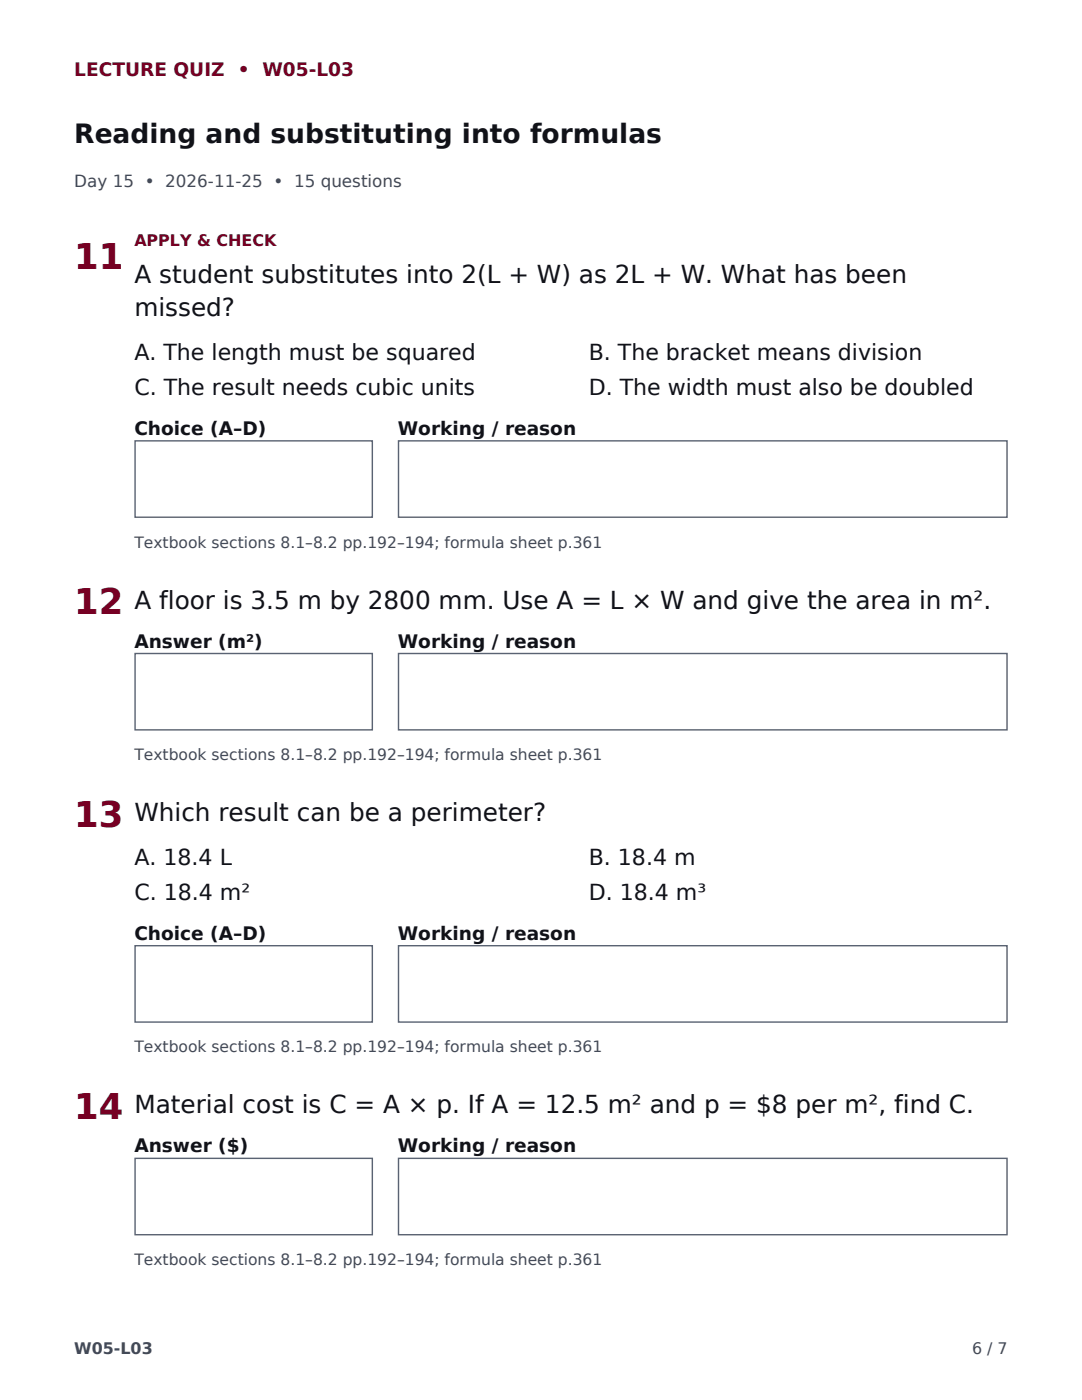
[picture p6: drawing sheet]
<svg xmlns="http://www.w3.org/2000/svg" width="216mm" height="279mm" viewBox="0 0 216 279" stroke-linecap="round" stroke-linejoin="round" font-family="sans-serif">
<defs><g id="words">
<g font-size="7.1" fill="#760023">
<text x="14.8" y="53.6">11</text>
<text x="14.8" y="122.5">12</text>
<text x="14.8" y="165">13</text>
<text x="14.8" y="223.3">14</text>
</g>
<text font-size="5.3" fill="#111218" x="14.8" y="28.6">Reading and substituting into formulas</text>
<g font-size="4.9" fill="#111218">
<text x="26.8" y="56.4">A student substitutes into 2(L + W) as 2L + W. What has been</text>
<text x="26.8" y="63.1">missed?</text>
<text x="26.8" y="121.5">A floor is 3.5 m by 2800 mm. Use A = L × W and give the area in m².</text>
<text x="26.8" y="163.9">Which result can be a perimeter?</text>
<text x="26.8" y="222.2">Material cost is C = A × p. If A = 12.5 m² and p = $8 per m², find C.</text>
</g>
<g font-size="4.4" fill="#111218">
<text x="26.8" y="71.8">A. The length must be squared</text>
<text x="117.5" y="71.8">B. The bracket means division</text>
<text x="26.8" y="78.8">C. The result needs cubic units</text>
<text x="117.5" y="78.8">D. The width must also be doubled</text>
<text x="26.8" y="172.5">A. 18.4 L</text>
<text x="117.5" y="172.5">B. 18.4 m</text>
<text x="26.8" y="179.6">C. 18.4 m²</text>
<text x="117.5" y="179.6">D. 18.4 m³</text>
</g>
<text font-size="3.7" fill="#760023" x="14.8" y="15.2">LECTURE QUIZ • W05-L03</text>
<g font-size="3.7" fill="#111218">
<text x="26.8" y="86.8">Choice (A–D)</text>
<text x="79.4" y="86.8">Working / reason</text>
<text x="26.8" y="129.2">Answer (m²)</text>
<text x="79.4" y="129.2">Working / reason</text>
<text x="26.8" y="187.5">Choice (A–D)</text>
<text x="79.4" y="187.5">Working / reason</text>
<text x="26.8" y="230">Answer ($)</text>
<text x="79.4" y="230">Working / reason</text>
</g>
<text font-size="3.4" fill="#424957" x="14.8" y="37.4">Day 15 • 2026-11-25 • 15 questions</text>
<text font-size="3.2" fill="#760023" x="26.8" y="49">APPLY &amp; CHECK</text>
<g font-size="3.2" fill="#424957">
<text x="14.8" y="270.2">W05-L03</text>
<text x="194" y="270.2">6 / 7</text>
</g>
<g font-size="3.1" fill="#424957">
<text x="26.8" y="109.3">Textbook sections 8.1–8.2 pp.192–194; formula sheet p.361</text>
<text x="26.8" y="151.7">Textbook sections 8.1–8.2 pp.192–194; formula sheet p.361</text>
<text x="26.8" y="210">Textbook sections 8.1–8.2 pp.192–194; formula sheet p.361</text>
<text x="26.8" y="252.5">Textbook sections 8.1–8.2 pp.192–194; formula sheet p.361</text>
</g>
</g></defs>
<g fill="#fff" stroke="#5a6373" stroke-width=".28">
<path d="M27 88h47.3v15.2h-47.3z" fill-rule="evenodd"/>
<path d="M79.5 88h121.4v15.2h-121.4z" fill-rule="evenodd"/>
<path d="M27 130.4h47.3v15.3h-47.3z" fill-rule="evenodd"/>
<path d="M79.5 130.4h121.4v15.3h-121.4z" fill-rule="evenodd"/>
<path d="M27 188.7h47.3v15.3h-47.3z" fill-rule="evenodd"/>
<path d="M79.5 188.7h121.4v15.3h-121.4z" fill-rule="evenodd"/>
<path d="M27 231.2h47.3v15.2h-47.3z" fill-rule="evenodd"/>
<path d="M79.5 231.2h121.4v15.2h-121.4z" fill-rule="evenodd"/>
</g>
<use href="#words"/>
</svg>
